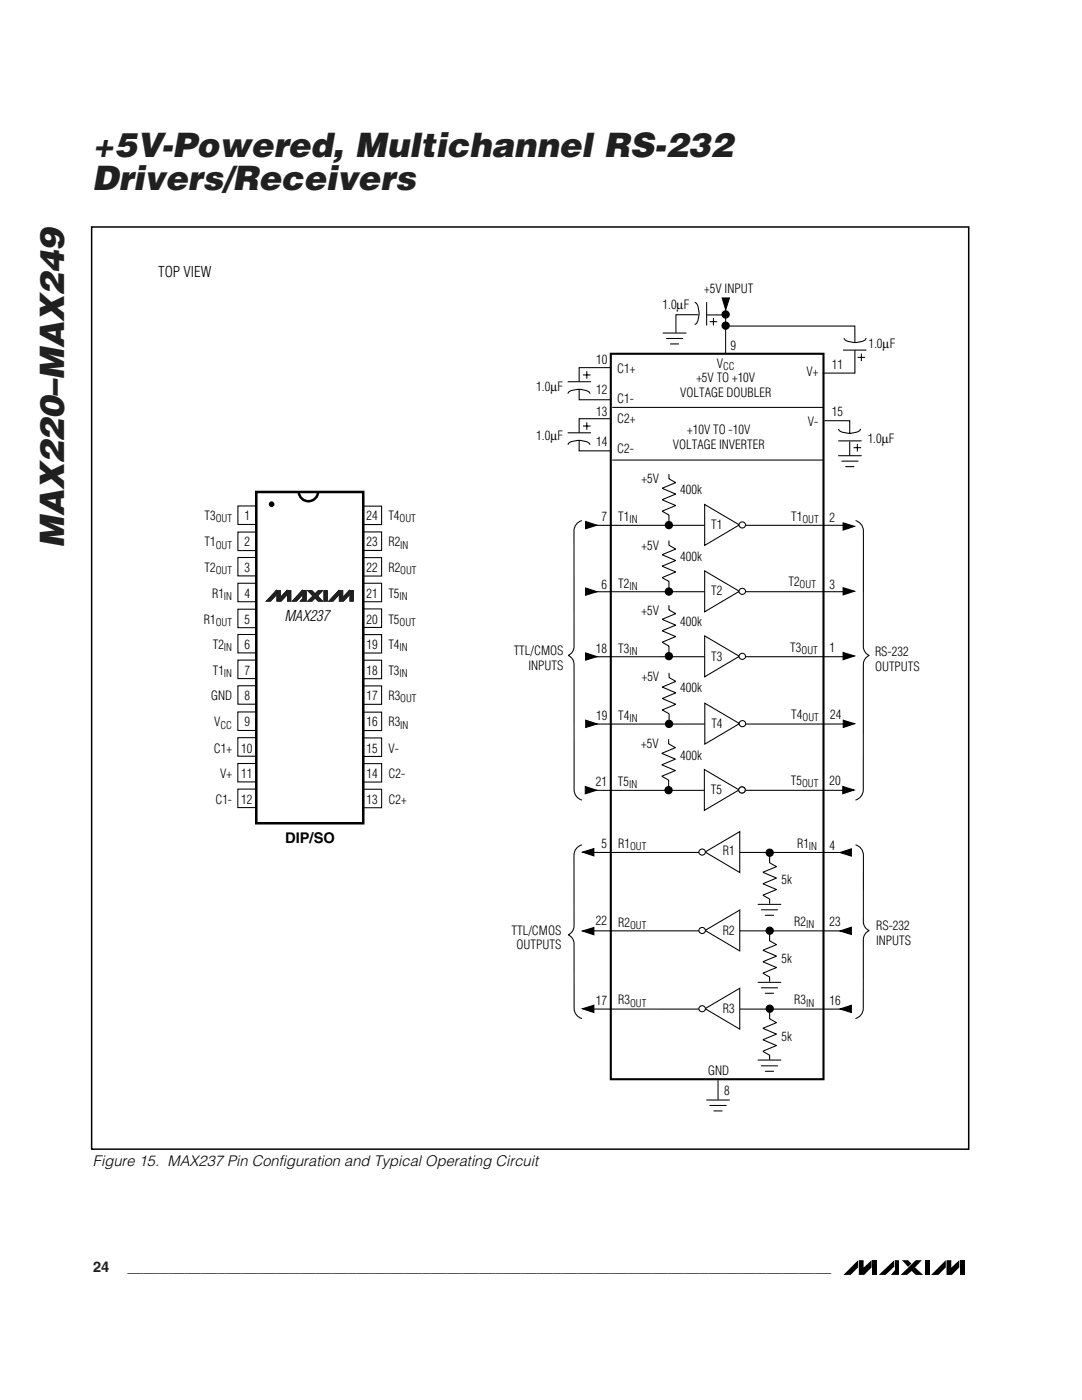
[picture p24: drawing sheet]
<svg xmlns="http://www.w3.org/2000/svg" width="216mm" height="279mm" viewBox="0 0 216 279" stroke-linecap="round" stroke-linejoin="round" font-family="sans-serif">
<defs><g id="words">
<g font-size="6.7" fill="#231f20">
<text x="18.4" y="31.3">+5V-Powered, Multichannel RS-232</text>
<text x="18.4" y="38">Drivers/Receivers</text>
<text x="12.8" y="109.4" transform="rotate(-90 12.8 109.4)">MAX220–MAX249</text>
</g>
<g font-size="2.9">
<text x="31.6" y="55.3">TOP VIEW</text>
<text x="56.7" y="124">MAX237</text>
<text x="56.9" y="168.2">DIP/SO</text>
<text x="18.6" y="232.6">Figure 15. MAX237 Pin Configuration and Typical Operating Circuit</text>
</g>
<g font-size="2.9" fill="#231f20">
<text x="18.6" y="253.8">24</text>
<text x="25.4" y="253.8">______________________________________________________________________________________</text>
</g>
<g font-size="2.5">
<text x="140.5" y="58.6">+5V INPUT</text>
<text x="132.2" y="61.7">1.0µF</text>
<text x="145.8" y="69.8">9</text>
<text x="173.3" y="69.5">1.0µF</text>
<text x="119" y="72.7">10</text>
<text x="123.1" y="74.5">C1+</text>
<text x="139" y="76.3">+5V TO +10V</text>
<text x="143" y="73.4">V</text>
<text x="160.9" y="75">V+</text>
<text x="166" y="73.6">11</text>
<text x="107" y="78.1">1.0µF</text>
<text x="119" y="78.7">12</text>
<text x="119" y="83">13</text>
<text x="123.1" y="80.4">C1-</text>
<text x="135.7" y="79.3">VOLTAGE DOUBLER</text>
<text x="166" y="82.9">15</text>
<text x="107" y="87.8">1.0µF</text>
<text x="119" y="89">14</text>
<text x="123.1" y="84.5">C2+</text>
<text x="134.3" y="89.6">VOLTAGE INVERTER</text>
<text x="137.1" y="86.6">+10V TO -10V</text>
<text x="161.2" y="85">V-</text>
<text x="173.1" y="88.4">1.0µF</text>
<text x="123.1" y="90.4">C2-</text>
<text x="128" y="96.5">+5V</text>
<text x="135.7" y="98.7">400k</text>
<text x="40.8" y="103.8">T3</text>
<text x="48.8" y="103.8">1</text>
<text x="73.2" y="103.8">24</text>
<text x="77.5" y="103.8">T4</text>
<text x="120" y="104.1">7</text>
<text x="123.3" y="104">T1</text>
<text x="141.9" y="105.5">T1</text>
<text x="157.9" y="103.9">T1</text>
<text x="165.5" y="104.1">2</text>
<text x="40.8" y="109.1">T1</text>
<text x="48.8" y="109.1">2</text>
<text x="73.2" y="109.1">23</text>
<text x="77.5" y="109.1">R2</text>
<text x="128" y="109.7">+5V</text>
<text x="135.7" y="111.9">400k</text>
<text x="40.8" y="114.1">T2</text>
<text x="42.3" y="119.3">R1</text>
<text x="48.8" y="114.1">3</text>
<text x="48.8" y="119.3">4</text>
<text x="73.2" y="114.1">22</text>
<text x="73.2" y="119.3">21</text>
<text x="77.5" y="114.1">R2</text>
<text x="77.5" y="119.3">T5</text>
<text x="120" y="117.6">6</text>
<text x="123.3" y="117.4">T2</text>
<text x="141.9" y="118.7">T2</text>
<text x="157.3" y="117">T2</text>
<text x="165.5" y="117.5">3</text>
<text x="40.7" y="124.5">R1</text>
<text x="48.8" y="124.5">5</text>
<text x="73.2" y="124.5">20</text>
<text x="77.5" y="124.5">T5</text>
<text x="128" y="122.7">+5V</text>
<text x="135.7" y="125">400k</text>
<text x="42.5" y="129.6">T2</text>
<text x="48.8" y="129.6">6</text>
<text x="73.2" y="129.6">19</text>
<text x="77.5" y="129.6">T4</text>
<text x="102.5" y="130.8">TTL/CMOS</text>
<text x="118.9" y="130.3">18</text>
<text x="123.3" y="130.2">T3</text>
<text x="141.9" y="131.9">T3</text>
<text x="157.7" y="130.1">T3</text>
<text x="165.5" y="130.1">1</text>
<text x="174.6" y="131">RS-232</text>
<text x="42.5" y="134.7">T1</text>
<text x="48.8" y="134.7">7</text>
<text x="73.2" y="134.7">18</text>
<text x="77.5" y="134.7">T3</text>
<text x="105.4" y="133.7">INPUTS</text>
<text x="128.1" y="136">+5V</text>
<text x="174.6" y="133.9">OUTPUTS</text>
<text x="42.1" y="139.7">GND</text>
<text x="48.8" y="139.7">8</text>
<text x="73.2" y="139.7">17</text>
<text x="77.5" y="139.7">R3</text>
<text x="119" y="143.7">19</text>
<text x="123.4" y="143.7">T4</text>
<text x="135.7" y="138">400k</text>
<text x="157.9" y="143.5">T4</text>
<text x="165.6" y="143.5">24</text>
<text x="42.7" y="145">V</text>
<text x="48.8" y="145">9</text>
<text x="73.2" y="145">16</text>
<text x="77.5" y="145">R3</text>
<text x="128" y="149.2">+5V</text>
<text x="141.9" y="145.3">T4</text>
<text x="42.7" y="150.2">C1+</text>
<text x="43.9" y="155.2">V+</text>
<text x="48.1" y="150.2">10</text>
<text x="48.1" y="155.2">11</text>
<text x="73.2" y="150.2">15</text>
<text x="73.2" y="155.2">14</text>
<text x="77.5" y="150.2">V-</text>
<text x="77.5" y="155.2">C2-</text>
<text x="135.7" y="151.6">400k</text>
<text x="43" y="160.4">C1-</text>
<text x="48.1" y="160.4">12</text>
<text x="73.2" y="160.4">13</text>
<text x="77.5" y="160.4">C2+</text>
<text x="118.9" y="156.9">21</text>
<text x="123.3" y="156.9">T5</text>
<text x="141.9" y="158.5">T5</text>
<text x="157.8" y="156.7">T5</text>
<text x="165.5" y="156.7">20</text>
<text x="120" y="169.3">5</text>
<text x="123.3" y="169.3">R1</text>
<text x="144.3" y="170.7">R1</text>
<text x="159" y="169.3">R1</text>
<text x="165.5" y="169.6">4</text>
<text x="155.9" y="176.5">5k</text>
<text x="118.9" y="184.7">22</text>
<text x="123.3" y="184.9">R2</text>
<text x="158.5" y="184.8">R2</text>
<text x="165.5" y="184.9">23</text>
<text x="174.8" y="185.7">RS-232</text>
<text x="102.1" y="186.5">TTL/CMOS</text>
<text x="103.1" y="189.5">OUTPUTS</text>
<text x="144.3" y="186.7">R2</text>
<text x="174.8" y="188.6">INPUTS</text>
<text x="155.9" y="192.1">5k</text>
<text x="118.9" y="200.6">17</text>
<text x="123.3" y="200.5">R3</text>
<text x="144.3" y="202.2">R3</text>
<text x="158.5" y="200.5">R3</text>
<text x="165.5" y="200.5">16</text>
<text x="155.9" y="207.7">5k</text>
<text x="141.3" y="214.5">GND</text>
<text x="144.5" y="218.5">8</text>
</g>
<g font-size="2.1">
<text x="144.3" y="73.8">CC</text>
<text x="43.1" y="104.2">OUT</text>
<text x="79.7" y="104.2">OUT</text>
<text x="125.6" y="104.4">IN</text>
<text x="160.1" y="104.4">OUT</text>
<text x="43.1" y="109.5">OUT</text>
<text x="79.9" y="109.5">IN</text>
<text x="43.1" y="114.5">OUT</text>
<text x="44.7" y="119.7">IN</text>
<text x="79.7" y="119.7">IN</text>
<text x="79.9" y="114.5">OUT</text>
<text x="125.6" y="117.8">IN</text>
<text x="159.6" y="117.4">OUT</text>
<text x="43.1" y="124.9">OUT</text>
<text x="79.7" y="124.9">OUT</text>
<text x="44.7" y="130">IN</text>
<text x="79.7" y="130">IN</text>
<text x="125.6" y="130.6">IN</text>
<text x="159.9" y="130.5">OUT</text>
<text x="44.7" y="135.1">IN</text>
<text x="79.7" y="135.1">IN</text>
<text x="79.9" y="140.1">OUT</text>
<text x="160.1" y="143.9">OUT</text>
<text x="44" y="145.4">CC</text>
<text x="79.9" y="145.4">IN</text>
<text x="125.6" y="144.1">IN</text>
<text x="125.5" y="157.3">IN</text>
<text x="160" y="157.1">OUT</text>
<text x="125.7" y="169.7">OUT</text>
<text x="161.4" y="169.7">IN</text>
<text x="125.7" y="185.4">OUT</text>
<text x="160.8" y="185.2">IN</text>
<text x="125.7" y="200.9">OUT</text>
<text x="160.8" y="200.9">IN</text>
</g>
</g></defs>
<path d="M171.2 251.5v1.4l-1.5 1.5h-1.4zM171.4 251.5h.9v1.5l1.6-1.5v1.4l-1.5 1.5h-1zM174.1 251.5h.9v2.9h-.9zM175.4 254.4l3-2.9v1.3l-1.7 1.6zM178.6 251.5h.8v2.9h-1.6l.8-.9zM180 251.5h1.2l.7 .7-.7 .6zM179.7 254.4l3-2.9h1.2l-1.3 1.4 1.6 1.5h-1.5l-.8-.8-.9 .8zM184.5 251.5h1v2.9h-1zM188.7 251.5v1.4l-1.5 1.5h-1.4zM188.9 251.5h.9v1.5l1.6-1.5v1.4l-1.5 1.5h-1zM191.6 251.5h.9v2.9h-.9z" fill="#000"/>
<path d="M18.4 45.5h174.7v183.7h-174.7z" fill-rule="evenodd" fill="#fff"/>
<path d="M121.9 70.6h42.4v144.8h-42.4z" fill="none" stroke="#000" stroke-width=".42"/>
<path d="M117.5 201.4h51.6M141 219.5h4.5M143.3 215.6v3.9M141.7 220.6h3.2M142.5 221.7h1.6" fill="none" stroke="#000" stroke-width=".21"/>
<path d="M116.2 201.3l2.3-.7v1.5z" fill="#000" stroke="#000" stroke-width=".21"/>
<g fill="#fff" stroke="#000" stroke-width=".21">
<path d="M140.7 201.3l6.9-4.1v8.2z"/>
<circle cx="140.1" cy="201.3" r=".63"/>
</g>
<g fill="#000" stroke="#000" stroke-width=".21">
<path d="M167.6 201.4l2.3-.8v1.5z"/>
<circle cx="153.6" cy="201.3" r=".72"/>
</g>
<path d="M116.1 168.6a2.12 2.12 0 0 0-1.6 2.1v14.1a1.93 1.93 0 0 1-1.1 1.8 1.93 1.93 0 0 1 1.1 1.7l.1 12.9a2.12 2.12 0 0 0 1.5 2.1M170.7 168.6a2.12 2.12 0 0 1 1.6 2.1v13.2a1.93 1.93 0 0 0 1.1 1.8 1.93 1.93 0 0 0-1.1 1.8v13.7a2.12 2.12 0 0 1-1.6 2.1M117.5 185.8h51.6M151.3 211.6h4.5M151.9 212.7h3.3M152.7 213.8h1.7M153.6 201.4v2l1.3 .7-2.7 1.1 2.7 1.2-2.7 1.1 2.7 1.2-2.7 1.1 1.4 .8M153.6 210.6v.9" fill="none" stroke="#000" stroke-width=".21"/>
<g fill="#fff" stroke="#000" stroke-width=".21">
<path d="M140.7 185.7l6.9-4.1v8.2z"/>
<circle cx="140.1" cy="185.7" r=".63"/>
</g>
<g fill="#000" stroke="#000" stroke-width=".21">
<path d="M116.2 170.1l2.3-.7v1.4zM116.2 185.8l2.3-.7v1.4zM167.6 185.8l2.3-.8v1.5z"/>
<circle cx="153.6" cy="185.7" r=".72"/>
</g>
<path d="M117.5 170.1h51.6M151.3 196.1h4.5M151.9 197.1h3.3M152.7 198.2h1.7M153.6 185.8v2l1.3 .7-2.7 1.2 2.7 1.1-2.7 1.1 2.7 1.2-2.7 1.1 1.4 .8M153.6 195v.9" fill="none" stroke="#000" stroke-width=".21"/>
<g fill="#fff" stroke="#000" stroke-width=".21">
<path d="M140.7 170l6.9-4v8.1z"/>
<circle cx="140.1" cy="170.1" r=".63"/>
</g>
<g fill="#000" stroke="#000" stroke-width=".21">
<path d="M116.8 104.1l2.3 .7-2.3 .7zM168.2 104.3l2.3 .7-2.3 .8zM167.6 170.1l2.3-.7v1.5z"/>
<circle cx="133.5" cy="104.8" r=".72"/>
<circle cx="153.6" cy="170.2" r=".72"/>
</g>
<path d="M133.5 94.6v1l1.3 .7-2.7 1.1 2.7 1.2-2.7 1.1 2.7 1.2-2.7 1.1 1.4 .8v2M116.1 103.9a2.12 2.12 0 0 0-1.6 2.1v23a1.93 1.93 0 0 1-1.1 1.8 1.93 1.93 0 0 1 1.1 1.8l.1 25a2.12 2.12 0 0 0 1.5 2.1M169.2 104.8h-51.6M170.7 103.9a2.12 2.12 0 0 1 1.6 2.1v23a1.93 1.93 0 0 0 1.1 1.8 1.93 1.93 0 0 0-1.1 1.8v25a2.12 2.12 0 0 1-1.6 2.1M153.6 170.2v2l1.3 .8-2.7 1.1 2.7 1.1-2.7 1.2 2.7 1.1-2.7 1.2 1.4 .7M153.6 179.4v1M151.3 180.5h4.5M151.9 181.6h3.3M152.7 182.7h1.7" fill="none" stroke="#000" stroke-width=".21"/>
<g fill="#fff" stroke="#000" stroke-width=".21">
<path d="M140.6 100.7l6.9 4.1-6.9 4z"/>
<circle cx="148.1" cy="104.8" r=".63"/>
</g>
<path d="M133.5 107.9v.9M133.5 108.8l1.3 .8-2.7 1.1 2.7 1.2-2.7 1.1 2.7 1.1-2.7 1.2 1.4 .7v2M169.2 118.1h-51.6" fill="none" stroke="#000" stroke-width=".21"/>
<g fill="#000" stroke="#000" stroke-width=".21">
<path d="M116.8 117.3l2.3 .8-2.3 .7zM168.2 117.3l2.3 .7-2.3 .7z"/>
<circle cx="133.5" cy="118.1" r=".72"/>
</g>
<g fill="#fff" stroke="#000" stroke-width=".21">
<path d="M140.6 113.9l6.9 4.1-6.9 4.1z"/>
<circle cx="148.1" cy="118" r=".63"/>
</g>
<path d="M133.5 120.8v.9l1.3 .8-2.7 1.1 2.7 1.2-2.7 1.1 2.7 1.1-2.7 1.2 1.4 .7M133.5 128.9v2M169.2 131.1h-51.6" fill="none" stroke="#000" stroke-width=".21"/>
<g fill="#000" stroke="#000" stroke-width=".21">
<path d="M116.8 130.3l2.3 .7-2.3 .7zM168.2 130.2l2.3 .7-2.3 .8z"/>
<circle cx="133.5" cy="131" r=".72"/>
</g>
<g fill="#fff" stroke="#000" stroke-width=".21">
<path d="M140.6 126.9l6.9 4.1-6.9 4.1z"/>
<circle cx="148.1" cy="131" r=".63"/>
</g>
<path d="M133.4 147.5v1l1.4 .7-2.8 1.1 2.8 1.2-2.8 1.1 2.8 1.2-2.8 1.1 1.4 .8M133.4 155.7v2M169.2 157.7h-51.6" fill="none" stroke="#000" stroke-width=".21"/>
<g fill="#000" stroke="#000" stroke-width=".21">
<path d="M116.8 157l2.3 .7-2.3 .7zM168.2 157l2.2 .7-2.2 .7z"/>
<circle cx="133.4" cy="157.7" r=".72"/>
</g>
<g fill="#fff" stroke="#000" stroke-width=".21">
<path d="M140.5 153.6l7 4-7 4.1z"/>
<circle cx="148" cy="157.7" r=".63"/>
</g>
<g fill="none" stroke="#000" stroke-width=".21">
<path d="M113.3 76.2h4.6M113.3 78.6a1.95 1.95 0 0 1 2.1-.9h.7a1.68 1.68 0 0 1 1.6 .9M115.6 77.7v2.1h6.1M116.3 74.8h1.5M117.1 74.1v1.5M121.9 73.4h-6.3v2.8M132.3 66.5h4.6M133 67.6h3.2M133.8 68.6h1.6M138.6 60.4a1.95 1.95 0 0 1 .9 2l-.1 .7a1.68 1.68 0 0 1-.8 1.6M139.4 62.8h-4.5v3.6M141 62.9h4.3"/>
<path d="M141 60.4v4.5M141.6 64.2h1.5M142.4 63.4v1.5M144.8 61.3v9.2M144.9 65.1h25.7v3.3M168.3 69.9h4.5M168.4 67.5a1.93 1.93 0 0 0 2 .9l.8-.1a1.7 1.7 0 0 0 1.6-.8M170.6 69.8v4.7h-6.5M171.1 71.3h1.5M171.9 70.6v1.5M113.3 86.4h4.6M113.3 88.8a1.95 1.95 0 0 1 2.1-.9h.7a1.68 1.68 0 0 1 1.6 .9"/>
<path d="M115.6 87.9v2.1h6.1M116.3 85h1.5M117.1 84.3v1.5M121.9 83.6h-6.3v2.8M122.2 81.3h42.1M122.2 91.8h42.1M164.5 84h5.1v2.6M167.3 90.9h4.6M167.3 88h4.5M167.3 85.6a1.95 1.95 0 0 0 2.1 .9l.7-.1a1.68 1.68 0 0 0 1.6-.8M168 92h3.2M168.7 93.1h1.7"/>
<path d="M169.6 88.1v2.8M170.3 89.3h1.5M171.1 88.6v1.5M47.5 106.2h3.6v3.7h-3.6zM47.5 111.3h3.6v3.6h-3.6zM47.5 116.4h3.6v3.7h-3.6zM47.5 101h3.6v3.7h-3.6zM72.5 101h3.6v3.7h-3.6zM72.5 111.3h3.6v3.7h-3.6zM72.5 116.4h3.6v3.7h-3.6zM72.5 106.2h3.6v3.7h-3.6zM47.5 126.6h3.6v3.7h-3.6z"/>
<path d="M47.5 121.6h3.6v3.7h-3.6zM47.5 131.7h3.6v3.7h-3.6zM47.5 136.9h3.6v3.6h-3.6zM72.5 131.8h3.6v3.7h-3.6zM72.5 121.5h3.6v3.7h-3.6zM72.5 126.7h3.6v3.6h-3.6zM72.5 136.9h3.6v3.7h-3.6zM47.5 147.2h3.6v3.7h-3.6zM47.5 152.4h3.6v3.6h-3.6zM47.5 157.5h3.6v3.7h-3.6zM47.5 142.1h3.6v3.7h-3.6zM72.5 142.1h3.7v3.7h-3.7z"/>
<path d="M72.5 152.4h3.7v3.7h-3.7zM72.5 157.5h3.7v3.7h-3.7zM72.5 147.3h3.7v3.7h-3.7z"/>
</g>
<g fill="#000" stroke="#000" stroke-width=".21">
<path d="M144.1 59.5h1.5l-.8 2.3z"/>
<circle cx="144.8" cy="62.8" r=".72"/>
<circle cx="144.8" cy="65" r=".72"/>
</g>
<path d="M51.1 98.2h21.4v66.1h-21.4z" fill="#fff" stroke="#000" stroke-width=".5"/>
<g fill="#231f20" stroke="#231f20" stroke-width=".2">
<path d="M55.1 117.9v.8l-1.1 1.3h-.8z"/>
<path d="M55.3 117.9h.6v1.4l1.3-1.4v.8l-1.1 1.3h-.8z"/>
<path d="M57.4 117.9h.6v2.1h-.6z"/>
<path d="M60.3 117.9v.8l-1.1 1.3h-.9z"/>
<path d="M60.4 117.9h.7v2.1h-1.1l.4-.6z"/>
<path d="M63.5 117.9h.8l-.9 1 .9 1.1h-.8l-.6-.7-.7 .7h-.8z"/>
<path d="M61.4 117.9h.8l.6 .5-.5 .4z"/>
<path d="M64.6 117.9h.7v2.1h-.7z"/>
<path d="M67.6 117.9v.8l-1.2 1.3h-.8z"/>
<path d="M67.7 117.9h.7v1.4l1.3-1.4v.8l-1.2 1.3h-.8z"/>
<path d="M69.8 117.9h.7v2.1h-.7z"/>
</g>
<circle cx="54.2" cy="100.6" r=".31" fill="#000" stroke="#000" stroke-width=".5"/>
<path d="M63.5 98.1a1.93 1.93 0 0 1-1.9 1.9 1.93 1.93 0 0 1-2-1.7" fill="none" stroke="#000" stroke-width=".5"/>
<path d="M133.5 134.3v.9l1.4 .8-2.8 1.1 2.8 1.2-2.8 1.1 2.8 1.2-2.8 1.1 1.4 .7M133.5 142.4v2M169.3 144.5h-51.7" fill="none" stroke="#000" stroke-width=".21"/>
<g fill="#000" stroke="#000" stroke-width=".21">
<path d="M116.9 143.7l2.2 .8-2.2 .7zM168.3 143.7l2.2 .7-2.2 .8z"/>
<circle cx="133.5" cy="144.5" r=".72"/>
</g>
<g fill="#fff" stroke="#000" stroke-width=".21">
<path d="M140.6 140.3l7 4.1-7 4.1z"/>
<circle cx="148.1" cy="144.4" r=".63"/>
</g>
<path d="M18.3 45.3h175v184h-175z" fill="none" stroke="#000" stroke-width=".3"/>
<use href="#words"/>
</svg>
